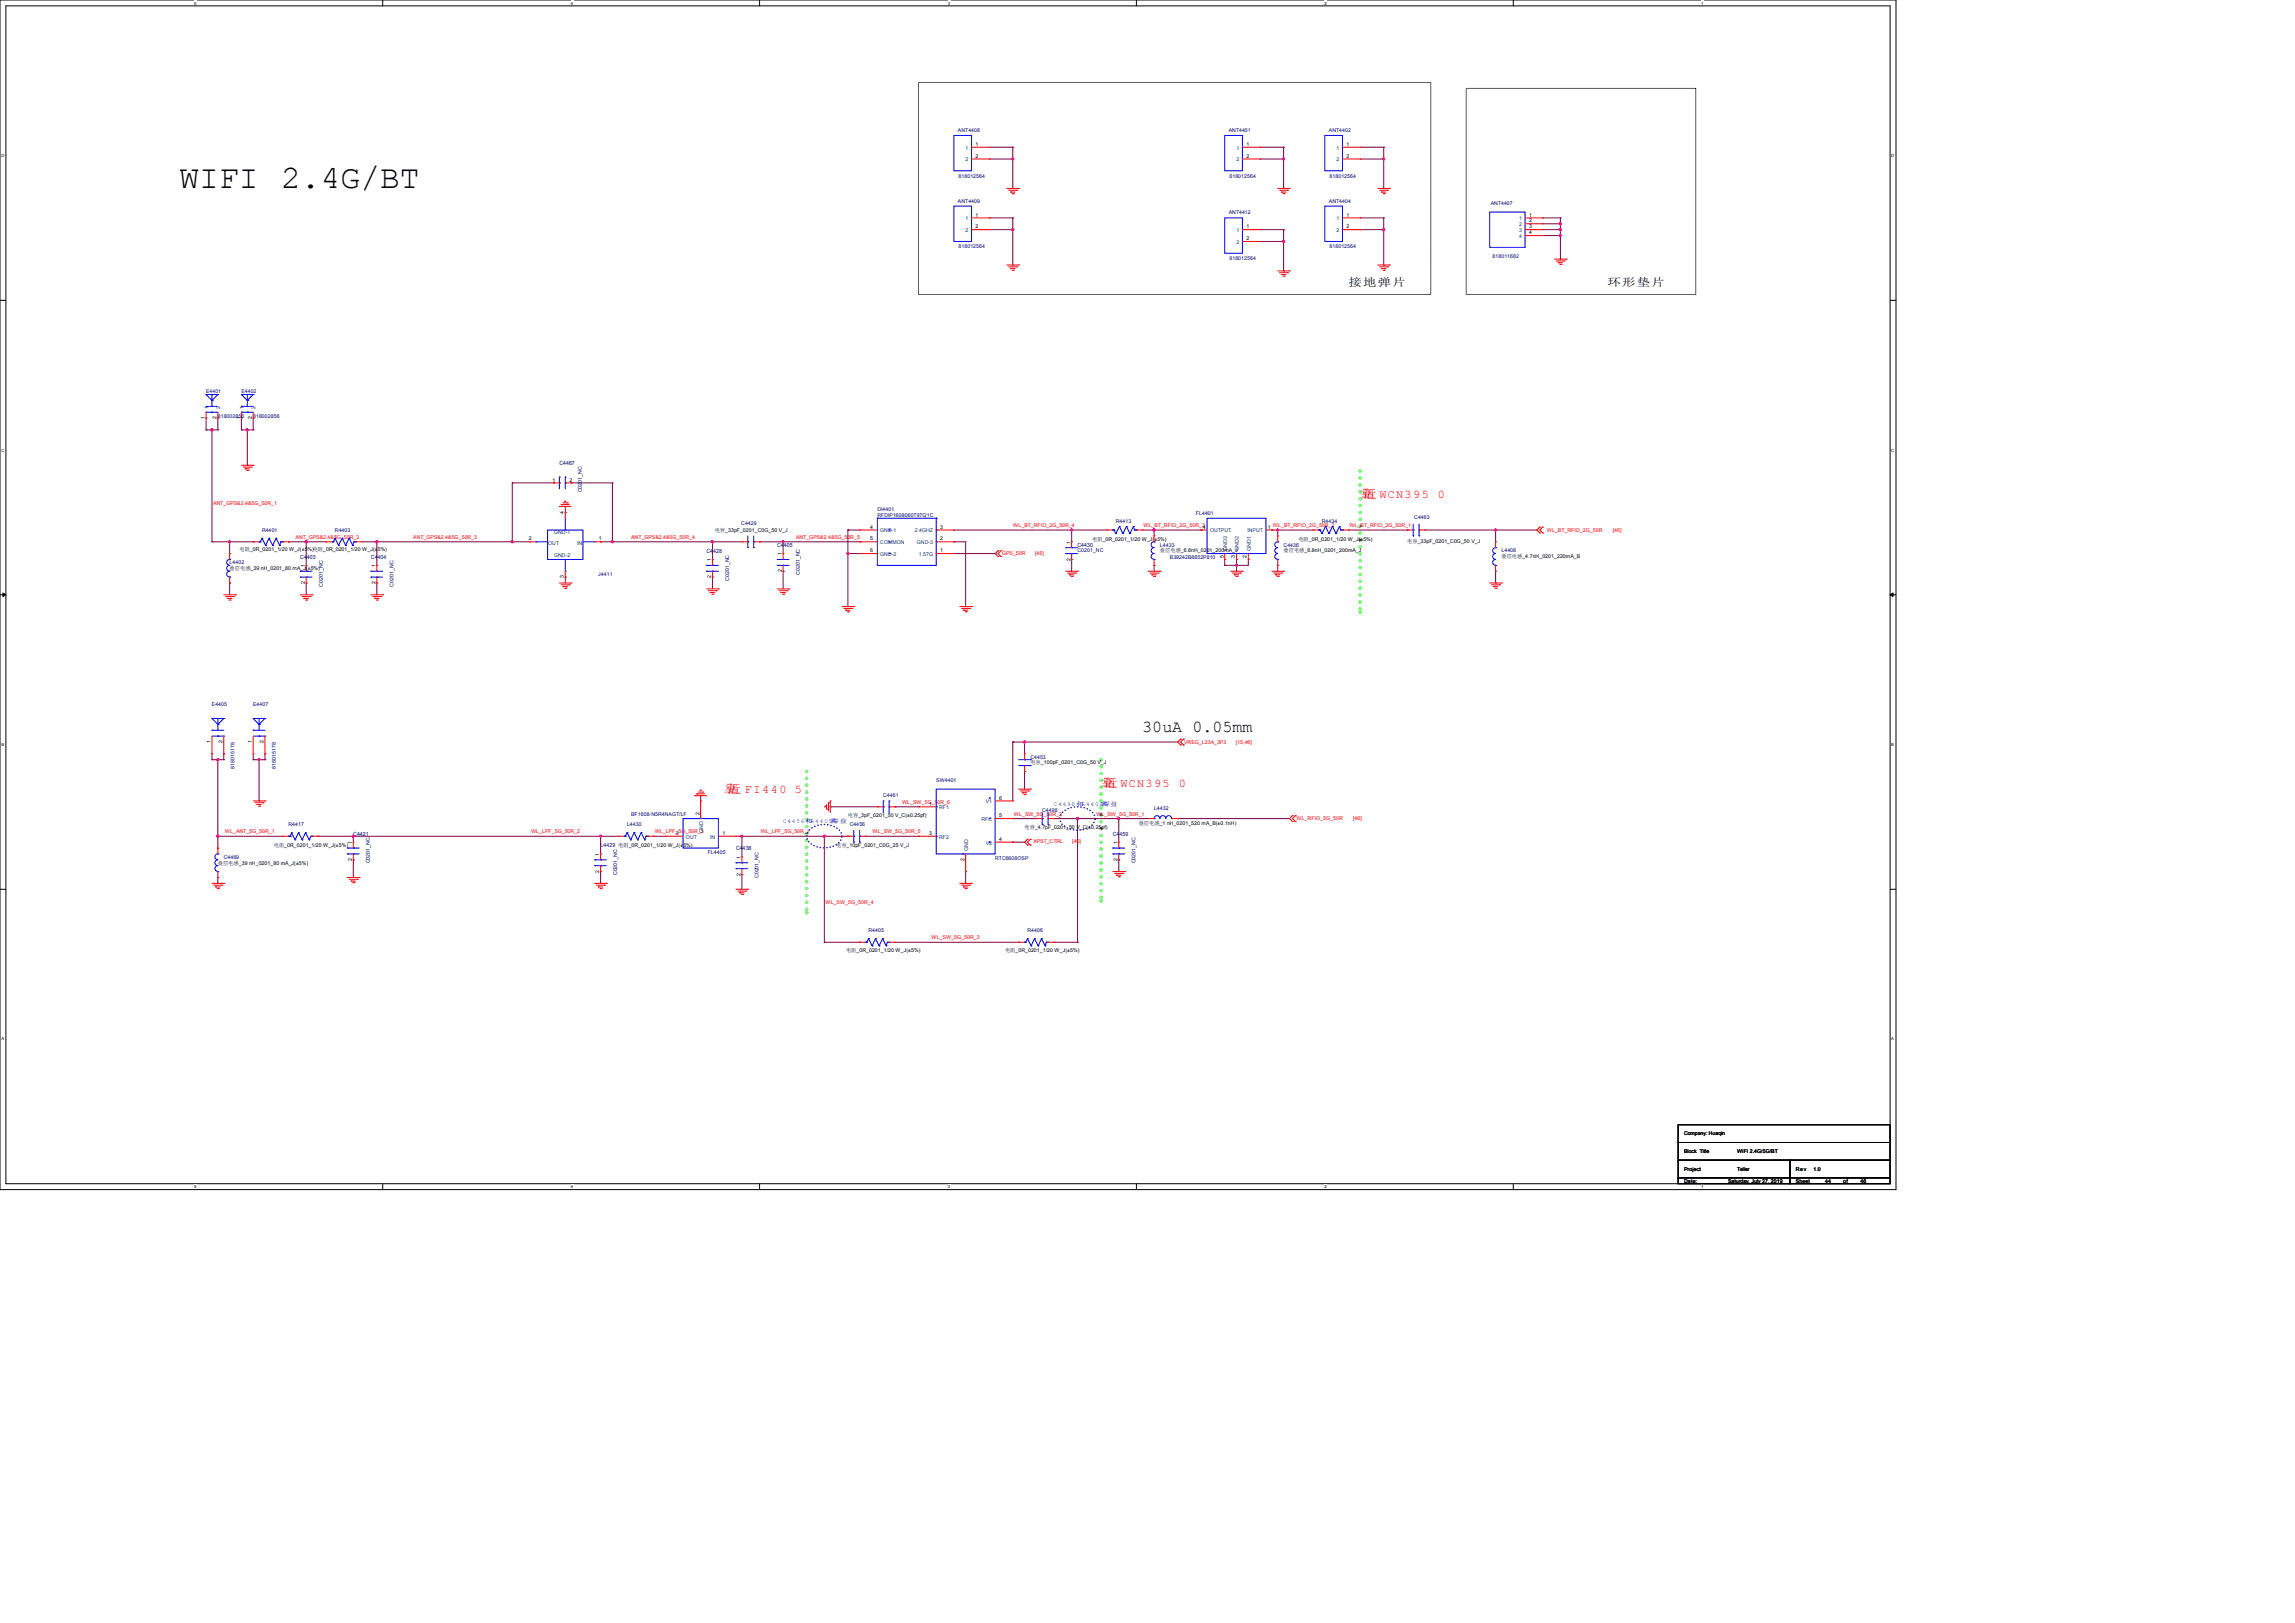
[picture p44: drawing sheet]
<svg xmlns="http://www.w3.org/2000/svg" width="297mm" height="210mm" viewBox="0 0 297 210" stroke-linecap="round" stroke-linejoin="round" font-family="sans-serif">
<defs><g id="words">
<text font-size="4.3" x="23.2" y="24.3">WIFI 2.4G/BT</text>
<text font-size="2.2" x="147.8" y="94.7">30uA 0.05mm</text>
<g font-size="1.5" fill="#f00">
<text x="176" y="64.5">靠</text>
<text x="176.4" y="64.5">近 WCN395</text>
<text x="186.1" y="64.5">0</text>
<text x="142.5" y="101.8">靠</text>
<text x="142.8" y="101.8">近 WCN395</text>
<text x="152.5" y="101.8">0</text>
<text x="93.7" y="102.6">靠</text>
<text x="94.1" y="102.6">近 FI440</text>
<text x="102.9" y="102.6">5</text>
</g>
<g font-size="1.4">
<text x="174.5" y="37">接地弹片</text>
<text x="208" y="37">环形垫片</text>
</g>
<g font-size=".8" fill="#00f">
<text x="101.3" y="106.5">C4456和R 4</text>
<text x="106.1" y="106.5">4 0 5共</text>
<text x="107.7" y="106.5">焊盘</text>
<text x="136.4" y="104.2">C4498和R 4</text>
<text x="141.1" y="104.2">4 0 6焊盘</text>
<text x="142.5" y="104.2">共</text>
</g>
<g font-size=".7" fill="#000080">
<text x="124" y="17.1">ANT4408</text>
<text x="159" y="17.1">ANT4401</text>
<text x="172" y="17.1">ANT4402</text>
<text x="124.1" y="23">818012564</text>
<text x="159.1" y="23">818012564</text>
<text x="172.1" y="23">818012564</text>
<text x="124" y="26.2">ANT4409</text>
<text x="159" y="27.7">ANT4412</text>
<text x="172" y="26.2">ANT4404</text>
<text x="192.9" y="26.5">ANT4407</text>
<text x="124.1" y="32.2">818012564</text>
<text x="159.1" y="33.7">818012564</text>
<text x="172.1" y="32.2">818012564</text>
<text x="193.2" y="33.4">818011682</text>
<text x="26.7" y="50.9">E4401</text>
<text x="31.2" y="50.9">E4402</text>
<text x="28.2" y="54.1">818002856</text>
<text x="32.8" y="54.1">818002856</text>
<text x="72.4" y="60.1">C4467</text>
<text x="75.3" y="63.7" transform="rotate(-90 75.3 63.7)">C0201_NC</text>
<text x="33.9" y="68.8">R4401</text>
<text x="43.3" y="68.8">R4403</text>
<text x="91.4" y="71.5">C4428</text>
<text x="95.9" y="67.9">C4429</text>
<text x="100.6" y="70.8">C4405</text>
<text x="113.5" y="66.9">RFDIP1608060T97Q1C</text>
<text x="113.5" y="66.1">DI4401</text>
<text x="139.4" y="70.8">C4430</text>
<text x="139.4" y="71.5">C0201_NC</text>
<text x="144.4" y="67.7">R4413</text>
<text x="150.1" y="70.7">L4433</text>
<text x="154.8" y="66.7">FL4401</text>
<text x="166.1" y="70.7">C4436</text>
<text x="171.1" y="67.7">R4434</text>
<text x="183" y="67.1">C4463</text>
<text x="194.3" y="71.5">L4408</text>
<text x="29.7" y="73">L4402</text>
<text x="38.9" y="72.3">C4403</text>
<text x="41.8" y="75.9" transform="rotate(-90 41.8 75.9)">C0201_NC</text>
<text x="48" y="72.3">C4404</text>
<text x="50.9" y="75.9" transform="rotate(-90 50.9 75.9)">C0201_NC</text>
<text x="77.4" y="74.5">J4411</text>
<text x="94.4" y="75.1" transform="rotate(-90 94.4 75.1)">C0201_NC</text>
<text x="103.5" y="74.4" transform="rotate(-90 103.5 74.4)">C0201_NC</text>
<text x="151.4" y="72.4">B39242B8852P810</text>
<text x="27.4" y="91.3">E4405</text>
<text x="32.8" y="91.3">E4407</text>
<text x="30.4" y="99.4" transform="rotate(-90 30.4 99.4)">818015178</text>
<text x="35.7" y="99.4" transform="rotate(-90 35.7 99.4)">818015178</text>
<text x="121.2" y="101.2">SW4401</text>
<text x="133.3" y="98.1">C4453</text>
<text x="37.3" y="106.9">R4417</text>
<text x="81.2" y="106.9">L4430</text>
<text x="81.7" y="105.6">BF1608-N5R4NAGT/LF</text>
<text x="110" y="106.9">C4456</text>
<text x="114.3" y="103.1">C4461</text>
<text x="134.9" y="105">C4498</text>
<text x="149.4" y="104.9">L4432</text>
<text x="29" y="111.1">C4469</text>
<text x="45.7" y="108.1">C4421</text>
<text x="47.9" y="111.7" transform="rotate(-90 47.9 111.7)">C0201_NC</text>
<text x="77.7" y="109.6">L4429 电阻_0R_0201_1/20 W_J(±5%)</text>
<text x="79.9" y="113.2" transform="rotate(-90 79.9 113.2)">C0201_NC</text>
<text x="91.6" y="110.5">FL4405</text>
<text x="95.2" y="110">C4438</text>
<text x="98.2" y="113.6" transform="rotate(-90 98.2 113.6)">C0201_NC</text>
<text x="128.8" y="111.3">RTC6608OSP</text>
<text x="144" y="108.1">C4459</text>
<text x="146.9" y="111.7" transform="rotate(-90 146.9 111.7)">C0201_NC</text>
<text x="112.4" y="120.6">R4405</text>
<text x="133" y="120.6">R4406</text>
</g>
<g font-size=".7" fill="#004080">
<text x="125" y="19.4">1</text>
<text x="125" y="20.9">2</text>
<text x="160" y="19.4">1</text>
<text x="160" y="20.9">2</text>
<text x="173" y="19.4">1</text>
<text x="173" y="20.9">2</text>
<text x="125" y="28.5">1</text>
<text x="173" y="28.5">1</text>
<text x="196.6" y="28.5">1</text>
<text x="196.6" y="29.3">2</text>
<text x="125" y="30">2</text>
<text x="160" y="30">1</text>
<text x="160" y="31.6">2</text>
<text x="173" y="30">2</text>
<text x="196.6" y="30">3</text>
<text x="196.6" y="30.8">4</text>
<text x="27" y="53" transform="rotate(-90 27 53)">1</text>
<text x="28.5" y="53" transform="rotate(-90 28.5 53)">2</text>
<text x="31.6" y="53" transform="rotate(-90 31.6 53)">1</text>
<text x="33.1" y="53" transform="rotate(-90 33.1 53)">2</text>
<text x="71" y="70.6">OUT</text>
<text x="71.7" y="69">GND-1</text>
<text x="74.7" y="70.6">IN</text>
<text x="113.9" y="68.9">GND-1</text>
<text x="113.9" y="70.4">COMMON</text>
<text x="113.9" y="71.9">GND-2</text>
<text x="118.4" y="68.9">2.4GHZ</text>
<text x="118.7" y="70.4">GND-3</text>
<text x="118.9" y="71.9">1.57G</text>
<text x="156.6" y="68.9">OUTPUT</text>
<text x="158.8" y="71.2" transform="rotate(-90 158.8 71.2)">GND3</text>
<text x="160.3" y="71.2" transform="rotate(-90 160.3 71.2)">GND2</text>
<text x="161.4" y="68.9">INPUT</text>
<text x="161.9" y="71.2" transform="rotate(-90 161.9 71.2)">GND1</text>
<text x="71.7" y="72.1">GND-2</text>
<text x="91" y="107.8" transform="rotate(-90 91 107.8)">GND</text>
<text x="121.5" y="104.7">RF1</text>
<text x="127" y="106.2">RFC</text>
<text x="127.6" y="103.9">V1</text>
<text x="88.8" y="108.5">OUT</text>
<text x="91.9" y="108.5">IN</text>
<text x="121.5" y="108.5">RF2</text>
<text x="125.3" y="110.1" transform="rotate(-90 125.3 110.1)">GND</text>
<text x="127.6" y="109.3">V2</text>
</g>
<g font-size=".7">
<text x="126.3" y="18.9">1</text>
<text x="126.3" y="20.4">2</text>
<text x="161.3" y="18.9">1</text>
<text x="161.3" y="20.4">2</text>
<text x="174.3" y="18.9">1</text>
<text x="174.3" y="20.4">2</text>
<text x="126.3" y="28">1</text>
<text x="126.3" y="29.5">2</text>
<text x="161.3" y="29.5">1</text>
<text x="174.3" y="28">1</text>
<text x="174.3" y="29.5">2</text>
<text x="197.9" y="28">1</text>
<text x="197.9" y="28.8">2</text>
<text x="197.9" y="29.5">3</text>
<text x="161.3" y="31.1">2</text>
<text x="197.9" y="30.3">4</text>
<text x="26.5" y="54.2" transform="rotate(-90 26.5 54.2)">1</text>
<text x="28" y="54.2" transform="rotate(-90 28 54.2)">2</text>
<text x="31.1" y="54.2" transform="rotate(-90 31.1 54.2)">1</text>
<text x="32.6" y="54.2" transform="rotate(-90 32.6 54.2)">2</text>
<text x="71.5" y="62.3">1</text>
<text x="73.7" y="62.3">2</text>
<text x="31" y="71.3">电阻_0R_0201_1/20 W_J(±5%)电阻_0R_0201_1/20 W_J(±5%)</text>
<text x="68.4" y="69.9">2</text>
<text x="73" y="66.5" transform="rotate(-90 73 66.5)">4</text>
<text x="77.5" y="69.9">1</text>
<text x="92.5" y="68.8">电容_33pF_0201_C0G_50 V_J</text>
<text x="101.2" y="71.9" transform="rotate(-90 101.2 71.9)">1</text>
<text x="112.6" y="69.9">5</text>
<text x="112.6" y="68.4">4</text>
<text x="112.6" y="71.5">6</text>
<text x="121.7" y="71.5">1</text>
<text x="121.7" y="68.4">3</text>
<text x="121.7" y="69.9">2</text>
<text x="138.5" y="70.3" transform="rotate(-90 138.5 70.3)">1</text>
<text x="141.4" y="70">电阻_0R_0201_1/20 W_J(±5%)</text>
<text x="150.1" y="71.5">叠层电感_6.8nH_0201_200mA_J</text>
<text x="155.7" y="68.4">4</text>
<text x="164.1" y="68.4">1</text>
<text x="166.1" y="71.5">叠层电感_6.8nH_0201_200mA_J</text>
<text x="168" y="70">电阻_0R_0201_1/20 W_J(±5%)</text>
<text x="182.1" y="70.3">电容_33pF_0201_C0G_50 V_J</text>
<text x="29.7" y="73.8">叠层电感_39 nH_0201_80 mA_J(±5%)</text>
<text x="39.5" y="75.6" transform="rotate(-90 39.5 75.6)">2</text>
<text x="39.5" y="73.4" transform="rotate(-90 39.5 73.4)">1</text>
<text x="48.6" y="75.6" transform="rotate(-90 48.6 75.6)">2</text>
<text x="48.6" y="73.4" transform="rotate(-90 48.6 73.4)">1</text>
<text x="73" y="74.8" transform="rotate(-90 73 74.8)">3</text>
<text x="92" y="74.8" transform="rotate(-90 92 74.8)">2</text>
<text x="92" y="72.6" transform="rotate(-90 92 72.6)">1</text>
<text x="101.2" y="74.1" transform="rotate(-90 101.2 74.1)">2</text>
<text x="138.5" y="72.5" transform="rotate(-90 138.5 72.5)">2</text>
<text x="158.4" y="72.2" transform="rotate(-90 158.4 72.2)">5</text>
<text x="159.8" y="72.2" transform="rotate(-90 159.8 72.2)">3</text>
<text x="161.3" y="72.2" transform="rotate(-90 161.3 72.2)">2</text>
<text x="194.3" y="72.2">叠层电感_4.7nH_0201_220mA_B</text>
<text x="27.3" y="96.2" transform="rotate(-90 27.3 96.2)">1</text>
<text x="28.8" y="96.2" transform="rotate(-90 28.8 96.2)">2</text>
<text x="32.6" y="96.2" transform="rotate(-90 32.6 96.2)">1</text>
<text x="34.1" y="96.2" transform="rotate(-90 34.1 96.2)">2</text>
<text x="133.3" y="98.9">电容_100pF_0201_C0G_50 V_J</text>
<text x="90.5" y="105.4" transform="rotate(-90 90.5 105.4)">2</text>
<text x="109.7" y="105.8">电容_3pF_0201_50 V_C(±0.25pf)</text>
<text x="120.2" y="104.2">1</text>
<text x="129.3" y="105.7">5</text>
<text x="129.3" y="103.5">6</text>
<text x="132.6" y="107.3">电容_4.7pF_0201_50 V_C(±0.25pf)</text>
<text x="147.4" y="106.8">叠层电感_1 nH_0201_520 mA_B(±0.1nH)</text>
<text x="28.2" y="111.9">叠层电感_39 nH_0201_80 mA_J(±5%)</text>
<text x="35.4" y="109.6">电阻_0R_0201_1/20 W_J(±5%)</text>
<text x="45.6" y="111.4" transform="rotate(-90 45.6 111.4)">2</text>
<text x="45.6" y="109.2" transform="rotate(-90 45.6 109.2)">1</text>
<text x="77.6" y="112.9" transform="rotate(-90 77.6 112.9)">2</text>
<text x="77.6" y="110.7" transform="rotate(-90 77.6 110.7)">1</text>
<text x="87.5" y="108">3</text>
<text x="93.5" y="108">1</text>
<text x="95.8" y="113.3" transform="rotate(-90 95.8 113.3)">2</text>
<text x="95.8" y="111.1" transform="rotate(-90 95.8 111.1)">1</text>
<text x="108.2" y="109.6">电容_10pF_0201_C0G_25 V_J</text>
<text x="120.2" y="108">3</text>
<text x="124.8" y="111.4" transform="rotate(-90 124.8 111.4)">2</text>
<text x="129.3" y="108.8">4</text>
<text x="144.6" y="111.4" transform="rotate(-90 144.6 111.4)">2</text>
<text x="144.6" y="109.2" transform="rotate(-90 144.6 109.2)">1</text>
<text x="109.5" y="123.1">电阻_0R_0201_1/20 W_J(±5%)</text>
<text x="130.1" y="123.1">电阻_0R_0201_1/20 W_J(±5%)</text>
<text x="217.9" y="146.9">Company: Huaqin</text>
<text x="217.9" y="149.2">Block Title</text>
<text x="224.8" y="149.2">WIFI 2.4G/5G/BT</text>
<text x="217.9" y="151.5">Project</text>
<text x="217.9" y="153">Date:</text>
<text x="223.6" y="153">Saturday, July 27, 2019</text>
<text x="224.8" y="151.5">Teller</text>
<text x="232.4" y="151.5">Rev</text>
<text x="232.4" y="153">Sheet</text>
<text x="234.7" y="151.5">1.0</text>
<text x="236.2" y="153">44</text>
<text x="238.5" y="153">of</text>
<text x="240.8" y="153">46</text>
</g>
<g font-size=".7" fill="#f00">
<text x="27.6" y="65.3">ANT_GPS&amp;2.4&amp;5G_50R_1</text>
<text x="38.2" y="69.7">ANT_GPS&amp;2.4&amp;5G_50R_2</text>
<text x="53.5" y="69.7">ANT_GPS&amp;2.4&amp;5G_50R_3</text>
<text x="81.7" y="69.7">ANT_GPS&amp;2.4&amp;5G_50R_4</text>
<text x="103" y="69.7">ANT_GPS&amp;2.4&amp;5G_50R_5</text>
<text x="129.7" y="71.9">GPS_50R</text>
<text x="131.1" y="68.2">WL_BT_RFIO_2G_50R_4</text>
<text x="134" y="71.9">[45]</text>
<text x="148" y="68.2">WL_BT_RFIO_2G_50R_3</text>
<text x="164.7" y="68.2">WL_BT_RFIO_2G_50R_2</text>
<text x="174.6" y="68.2">WL_</text>
<text x="176.1" y="68.2">BT_RFIO_2G_50R_1</text>
<text x="200.2" y="68.8">WL_BT_RFIO_2G_50R</text>
<text x="208.7" y="68.8">[46]</text>
<text x="153.2" y="96.2">VREG_L23A_3P3</text>
<text x="159.9" y="96.2">[15,46]</text>
<text x="29.1" y="107.8">WL_ANT_5G_50R_1</text>
<text x="68.7" y="107.8">WL_LPF_5G_50R_2</text>
<text x="84.7" y="107.8">WL_LPF_5G_50R_3</text>
<text x="98.4" y="107.8">WL_LPF_5G_50R_1</text>
<text x="112.9" y="107.8">WL_SW_5G_50R_5</text>
<text x="116.7" y="104">WL_SW_5G_50R_6</text>
<text x="131.2" y="105.6">WL_SW_5G_50R_2</text>
<text x="141.9" y="105.6">WL_SW_5G_50R_1</text>
<text x="167.8" y="106.2">WL_RFIO_5G_50R</text>
<text x="175.1" y="106.2">[46]</text>
<text x="133.7" y="109.1">XPST_CTRL</text>
<text x="138.8" y="109.1">[46]</text>
<text x="106.8" y="117">WL_SW_5G_50R_4</text>
<text x="120.5" y="121.6">WL_SW_5G_50R_3</text>
</g>
<g font-size=".5">
<text x="25.1" y=".6">5</text>
<text x="73.9" y=".6">4</text>
<text x="122.6" y=".6">3</text>
<text x="171.4" y=".6">2</text>
<text x="220.2" y=".6">1</text>
<text x=".2" y="20.4">D</text>
<text x="244.7" y="20.4">D</text>
<text x=".2" y="58.4">C</text>
<text x="244.7" y="58.4">C</text>
<text x=".2" y="96.5">B</text>
<text x="244.7" y="96.5">B</text>
<text x=".2" y="134.6">A</text>
<text x="244.7" y="134.6">A</text>
<text x="25.1" y="153.8">5</text>
<text x="73.9" y="153.8">4</text>
<text x="122.6" y="153.8">3</text>
<text x="171.4" y="153.8">2</text>
<text x="220.2" y="153.8">1</text>
</g>
</g></defs>
<path d="M0 0h245.4v153.9h-245.4zM.8 .8h243.8v152.4h-243.8z" fill="none" stroke="#000" stroke-width=".13"/>
<g fill="#fff">
<path d="M25.1 .1h.3v.6h-.3z"/>
<path d="M25.1 153.2h.3v.6h-.3z"/>
</g>
<path d="M49.5 0v.8M49.5 153.2v.7" fill="none" stroke="#000" stroke-width=".13"/>
<g fill="#fff">
<path d="M73.9 .1h.3v.6h-.3z"/>
<path d="M73.9 153.2h.3v.6h-.3z"/>
</g>
<path d="M98.3 0v.8M98.3 153.2v.7" fill="none" stroke="#000" stroke-width=".13"/>
<g fill="#fff">
<path d="M122.7 .1h.3v.6h-.3z"/>
<path d="M122.7 153.2h.3v.6h-.3z"/>
</g>
<path d="M147.1 0v.8M147.1 153.2v.7" fill="none" stroke="#000" stroke-width=".13"/>
<g fill="#fff">
<path d="M171.4 .1h.3v.6h-.3z"/>
<path d="M171.4 153.2h.3v.6h-.3z"/>
</g>
<path d="M195.8 0v.8M195.8 153.2v.7" fill="none" stroke="#000" stroke-width=".13"/>
<g fill="#fff">
<path d="M220.2 .1h.3v.6h-.3z"/>
<path d="M220.2 153.2h.3v.6h-.3z"/>
<path d="M.2 19.8h.4v.6h-.4z"/>
<path d="M244.8 19.8h.4v.6h-.4z"/>
<path d="M.2 57.9h.4v.6h-.4z"/>
<path d="M244.8 57.9h.4v.6h-.4z"/>
</g>
<path d="M0 38.9h.8M244.6 38.9h.8" fill="none" stroke="#000" stroke-width=".13"/>
<g fill="#fff">
<path d="M.2 96h.4v.6h-.4z"/>
<path d="M244.8 96h.4v.6h-.4z"/>
</g>
<path d="M0 77h.8M244.6 77h.8" fill="none" stroke="#000" stroke-width=".13"/>
<path d="M.4 76.7l.4 .3-.4 .2zM244.6 77l.4-.3v.5z" fill="#000" stroke="#000" stroke-width=".13"/>
<g fill="#fff">
<path d="M.2 134.1h.4v.6h-.4z"/>
<path d="M244.8 134.1h.4v.6h-.4z"/>
</g>
<path d="M0 115.1h.8M244.6 115.1h.8" fill="none" stroke="#000" stroke-width=".13"/>
<path d="M176 61v18.2" fill="none" stroke="#0f0" stroke-width=".44" stroke-dasharray="0 .9"/>
<circle cx="176" cy="79.2" r=".22" fill="#0f0" stroke-dasharray="0 .9"/>
<path d="M142.5 98.3v18.3" fill="none" stroke="#0f0" stroke-width=".44" stroke-dasharray="0 .9"/>
<circle cx="142.5" cy="116.6" r=".22" fill="#0f0" stroke-dasharray="0 .9"/>
<path d="M104.4 99.8v18.3" fill="none" stroke="#0f0" stroke-width=".44" stroke-dasharray="0 .9"/>
<circle cx="104.4" cy="118.1" r=".22" fill="#0f0" stroke-dasharray="0 .9"/>
<path d="M118.9 10.7h66.3v27.4h-66.3zM189.7 11.4h29.8v26.7h-29.8zM217.2 145.5h27.4v2.3h-27.4zM217.2 147.8h27.4v2.3h-27.4zM217.2 150.1h14.4v2.3h-14.4zM217.2 152.4h14.4v.8h-14.4zM231.6 152.4h13v.8h-13zM231.6 150.1h13v2.3h-13z" fill="none" stroke="#000" stroke-width=".13"/>
<path d="M104.7 107.4a2.95 2.95 0 0 1 3.9 0 1.15 1.15 0 0 1-.3 1.9 3 3 0 0 1-3.6-.3 1.09 1.09 0 0 1 0-1.6zM137.5 105.1a2.95 2.95 0 0 1 3.9 0 1.15 1.15 0 0 1-.4 1.9 3 3 0 0 1-3.5-.3 1.09 1.09 0 0 1 0-1.6z" fill="none" stroke="#00f" stroke-width=".21" stroke-dasharray="0 .4"/>
<g fill="none" stroke="#800040" stroke-width=".13">
<path d="M128 19h3.1M131.1 19h.1M131.1 19v5.4M163.1 19h3M166.1 19h.1M166.1 19v5.4M176 19h3.1M179.1 19h.1M179.1 19v5.4M128 20.6h3.1M128 28.2h3.1M128 29.7h3.1"/>
<path d="M131.1 20.6h.1M131.1 24.4h.1M131.1 28.2h.1M131.1 29.7h.1M131.1 34.3h.1M131.1 28.2v6.1M163.1 20.6h3M163.1 29.7h3M163.1 31.2h3M166.1 20.6h.1M166.1 24.4h.1M166.1 29.7h.1"/>
<path d="M166.1 31.2h.1M166.1 35.1h.1M166.1 29.7v5.4M176 20.6h3.1M176 28.2h3.1M176 29.7h3.1M179.1 28.2h.1M179.1 29.7h.1M179.1 34.3h.1M179.1 20.6h.1M179.1 24.4h.1M179.1 28.2v6.1"/>
<path d="M199.6 28.2h2.3M199.6 29.7h2.3M199.6 29h2.3M199.6 30.5h2.3M201.9 28.2h.1M201.9 29h.1M201.9 29.7h.1M201.9 30.5h.1M201.9 33.5h.1M201.9 28.2v5.3M26.7 55.6h.1M26.7 54.1v1.5"/>
<path d="M26.7 55.6h1.5M27.4 55.6h.1M27.4 55.6v14.5M28.2 55.6h.1M28.2 54.1h.1M28.2 54.1v1.5M31.2 55.6h.1M31.2 55.6h1.6M31.2 54.1v1.5M32 55.6h.1M32 55.6v4.6M32.8 55.6h.1"/>
<path d="M32.8 54.1h.1M32.8 54.1v1.5M27.4 70.1h.1M27.4 70.1h5.4M29.7 70.1h.1M29.7 75.4h.1M29.7 70.1v1.5M29.7 75.4v1.6M32 60.2h.1M32.8 70.1h.1M37.3 70.1h.1M37.3 70.1h4.9"/>
<path d="M39.6 70.1h.1M39.6 75.4h.1M39.6 70.1v3.1M39.6 75.4v1.6M46.8 70.1h21.8M48.8 70.1h.1M48.8 75.4h.1M48.8 70.1v3.1M48.8 75.4v1.6M66.3 70.1h.1M66.3 62.5h.1M66.3 62.5h5.3"/>
<path d="M66.3 62.5v7.6M71.6 62.5h.1M73.2 66.3h.1M73.2 74.7h.1M73.2 65.5v.8M73.2 74.7v.7M73.9 62.5h5.3M73.9 62.5h.1M77.7 70.1h18.3M77.7 70.1h.1M79.2 62.5h.1M79.2 62.5v7.6"/>
<path d="M92.2 70.1h.1M92.2 74.7h.1M92.2 70.1v2.3M92.2 74.7v1.5M98.3 70.1h13M98.3 70.1h.1M101.3 70.1h.1M101.3 73.9h.1M101.3 70.1v1.5M101.3 73.9v2.3M109.7 68.6h1.6M109.7 71.6h1.6"/>
<path d="M109.7 68.6h.1M109.7 71.6h.1M109.7 68.6v9.9M111.3 70.1h.1M123.4 70.1h1.6v8.4M123.4 70.1h.1M123.4 68.6h19.9M123.4 71.6h5.4M125 78.5h.1M128.8 71.6h.1M138.7 68.6h.1M138.7 72.4h.1"/>
<path d="M138.7 68.6v1.5M138.7 72.4v1.5M147.8 68.6h7.6M149.4 73.2h.1M149.4 68.6h.1M149.4 68.6v.7M149.4 73.2v.7M155.4 68.6h.1M158.5 72.4h.1M158.5 73.2h.1M158.5 72.4v.8M160 73.2h.1"/>
<path d="M160 72.4h.1M160 72.4v1.5M161.5 72.4h.1M161.5 72.4v.8h-3M164.6 68.6h.1M164.6 68.6h5.3M165.4 68.6h.1M165.4 73.2h.1M165.4 68.6v.7M165.4 73.2v.7M174.5 68.6h7.6M182.1 68.6h.1"/>
<path d="M184.4 68.6h14.5M193.5 68.6h.1M193.5 75.4h.1M193.5 68.6v1.5M193.5 73.9v1.5M198.9 68.6h.1M27.4 98.3h.1M27.4 97.5v.8M27.4 98.3h1.6M28.2 98.3h.1M28.2 98.3v11.4M29 98.3h.1"/>
<path d="M29 97.5h.1M29 97.5v.8M32.8 98.3h.1M32.8 98.3h1.5M32.8 97.5v.8M33.5 98.3h.1M33.5 98.3v5.3M34.3 98.3h.1M34.3 97.5h.1M34.3 97.5v.8M131.1 96h.1M131.1 96v7.6"/>
<path d="M131.1 96h21.3M132.6 96h.1M132.6 99.8h.1M132.6 96v1.5M132.6 99.8v2.3M28.2 108.2h.1M28.2 109.7h.1M28.2 113.5h.1M28.2 113.5v.8M28.2 108.2h8.4M33.5 103.6h.1M41.1 108.2h.1"/>
<path d="M41.1 108.2h38.9M45.7 108.2h.1M45.7 111.3h.1M45.7 108.2v.8M45.7 111.3v2.2M77.7 112.8h.1M77.7 108.2h.1M77.7 108.2v2.3M77.7 112.8v1.5M84.6 108.2h.1M84.6 108.2h1.5M90.7 103h.1"/>
<path d="M90.7 103v.6M95.2 108.2h14.5M96 108.2h.1M96 113.2h.1M96 108.2v2.7M96 113.2v1.9M106.7 108.2h.1M106.7 108.2v13.7M107.4 104.4h6.1M107.4 104.4h.1M109.7 108.2h.1M112 108.2h6.9"/>
<path d="M115.8 104.4h3.1M115.8 104.4h.1M118.9 108.2h.1M125 112.8h.1M125 112.8v1.5M131.1 109h.1M131.1 105.9h.1M131.1 109h1.5M131.1 105.9h3M136.4 105.9h12.2M136.4 105.9h.1M139.4 105.9v16"/>
<path d="M144.8 105.9h.1M144.8 111.3h.1M144.8 105.9v3.1M144.8 111.3v1.5M152.4 105.9h.1M152.4 105.9h14.5M106.7 121.9h.1M106.7 121.9h4.6M111.3 121.9h.1M115.8 121.9h16M131.8 121.9h.1M136.4 121.9h3"/>
<path d="M136.4 121.9h.1M139.4 121.9h.1"/>
</g>
<g fill="#f0f" stroke="#f0f" stroke-width=".13">
<circle cx="149.3" cy="68.6" r=".14"/>
<circle cx="144.8" cy="105.9" r=".14"/>
<circle cx="27.4" cy="55.6" r=".14"/>
<circle cx="39.6" cy="70.1" r=".14"/>
<circle cx="79.2" cy="70.1" r=".14"/>
<circle cx="92.2" cy="70.1" r=".14"/>
<circle cx="132.6" cy="96" r=".14"/>
<circle cx="101.3" cy="70.1" r=".14"/>
<circle cx="138.7" cy="68.6" r=".14"/>
<circle cx="193.5" cy="68.6" r=".14"/>
<circle cx="165.3" cy="68.6" r=".14"/>
<circle cx="48.8" cy="70.1" r=".14"/>
<circle cx="66.3" cy="70.1" r=".14"/>
<circle cx="109.7" cy="71.6" r=".14"/>
<circle cx="29.7" cy="70.1" r=".14"/>
<circle cx="160" cy="73.1" r=".14"/>
<circle cx="28.2" cy="98.3" r=".14"/>
<circle cx="33.5" cy="98.3" r=".14"/>
<circle cx="77.7" cy="108.2" r=".14"/>
<circle cx="45.7" cy="108.2" r=".14"/>
<circle cx="28.2" cy="108.2" r=".14"/>
<circle cx="166.1" cy="20.6" r=".14"/>
<circle cx="179.1" cy="29.7" r=".14"/>
<circle cx="179.1" cy="20.6" r=".14"/>
<circle cx="201.9" cy="28.9" r=".14"/>
<circle cx="201.9" cy="29.7" r=".14"/>
<circle cx="201.9" cy="30.5" r=".14"/>
<circle cx="131.1" cy="20.6" r=".14"/>
<circle cx="131.1" cy="29.7" r=".14"/>
<circle cx="139.4" cy="105.9" r=".14"/>
<circle cx="106.7" cy="108.2" r=".14"/>
<circle cx="96" cy="108.2" r=".14"/>
<circle cx="166.1" cy="31.2" r=".14"/>
<circle cx="32" cy="55.6" r=".14"/>
</g>
<g fill="none" stroke="#f00" stroke-width=".13">
<path d="M125.7 19h2.3M128 19h.1M160.8 19h2.3M163.1 19h.1M173.7 19h2.3M176 19h.1M125.7 20.6h2.3M125.7 28.2h2.3M125.7 29.7h2.3M128 28.2h.1M128 29.7h.1M128 20.6h.1"/>
<path d="M130.3 24.4h1.5M130.3 34.3h1.5M130.5 24.6h1.1M130.5 34.5h1.1M130.8 24.8h.6M130.8 34.8h.6M130.8 34.8h.1M130.8 24.8h.1M131 25.1h.1M131 35h.1M131.1 35h.1M131.1 25.1h.1"/>
<path d="M131.6 34.5h.1M131.6 24.6h.1M131.8 34.3h.1M131.8 24.4h.1M160.8 20.6h2.3M160.8 29.7h2.3M160.8 31.2h2.3M163.1 20.6h.1M163.1 29.7h.1M163.1 31.2h.1M165.4 24.4h1.5M165.4 35.1h1.5"/>
<path d="M165.6 24.6h1M165.6 35.3h1M165.8 24.8h.6M165.8 35.5h.6M165.8 24.8h.1M165.8 35.5h.1M166 25.1h.2M166 35.7h.2M166.2 25.1h.1M166.2 35.7h.1M166.6 24.6h.1M166.6 35.3h.1"/>
<path d="M166.9 24.4h.1M166.9 35.1h.1M173.7 20.6h2.3M173.7 28.2h2.3M173.7 29.7h2.3M176 20.6h.1M176 28.2h.1M176 29.7h.1M178.3 24.4h1.5M178.3 34.3h1.5M178.5 24.6h1.1M178.5 34.5h1.1"/>
<path d="M178.8 24.8h.6M178.8 34.8h.6M178.8 24.8h.1M178.8 34.8h.1M179 25.1h.2M179 35h.2M179.2 25.1h.1M179.2 35h.1M179.6 24.6h.1M179.6 34.5h.1M179.8 24.4h.1M179.8 34.3h.1"/>
<path d="M197.4 28.2h2.2M197.4 29h2.2M197.4 29.7h2.2M197.4 30.5h2.2M199.6 28.2h.1M199.6 29h.1M199.6 29.7h.1M199.6 30.5h.1M201.2 33.5h1.5M201.4 33.8h1.1M201.6 34h.6M201.6 34h.1"/>
<path d="M201.8 34.2h.2M202 34.2h.1M202.5 33.8h.1M202.7 33.5h.1M26.7 54.1h.1M26.7 53.3v.8M28.2 54.1h.1M28.2 53.3v.8M31.2 54.1h.1M31.2 53.3v.8M32.8 54.1h.1M32.8 53.3v.8"/>
<path d="M29 77h1.5M29.2 77.2h1M29.4 77.4h.1M29.4 77.4h.6M29.6 77.6h.2M29.7 75.4h.1M29.7 71.6h.1M29.7 71.6v.8M29.7 74.7v.7M29.8 77.6h.1M30.2 77.2h.1M30.5 77h.1"/>
<path d="M31.2 60.2h1.6M31.5 60.4h1M31.7 60.7h.1M31.7 60.7h.6M31.9 60.9h.2M32.1 60.9h.1M32.5 60.4h.1M32.8 60.2h.1M32.8 70.1h.1M32.8 70.1h.7M36.6 70.1h.7M37.3 70.1h.1"/>
<path d="M38.9 77h1.5M39.1 77.2h1.1M39.3 77.4h.1M39.3 77.4h.6M39.5 77.6h.2M39.6 73.2h.1M39.6 75.4h.1M39.6 73.2v.7M39.6 74.7v.7M39.7 77.6h.1M40.2 77.2h.1M40.4 77h.1"/>
<path d="M42.2 70.1h.1M42.2 70.1h.8M46 70.1h.8M46.8 70.1h.1M48 77h1.5M48.2 77.2h1.1M48.5 77.4h.1M48.5 77.4h.6M48.7 77.6h.2M48.8 73.2h.1M48.8 75.4h.1M48.8 73.2v.7"/>
<path d="M48.8 74.7v.7M48.9 77.6h.1M49.3 77.2h.1M49.5 77h.1M68.6 70.1h.1M68.6 70.1h.7M71.6 62.5h.1M71.6 62.5h.8M72.4 65.5h.1M72.4 75.4h1.5M72.4 65.5h1.5M72.6 65.3h.1"/>
<path d="M72.6 75.7h1.1M72.6 65.3h1.1M72.9 75.9h.5M72.9 75.9h.1M72.9 65.1h.5M73.1 64.9h.1M73.1 76.1h.1M73.2 74.7h.1M73.2 66.3h.1M73.2 66.3v.8M73.2 73.9v.8M73.2 62.5h.7"/>
<path d="M73.2 76.1h.1M73.4 65.1h.1M73.7 75.7h.1M73.9 75.4h.1M73.9 62.5h.1M77 70.1h.7M77.7 70.1h.1M91.4 76.2h1.6M91.7 76.4h1M91.9 76.7h.1M91.9 76.7h.6M92.1 76.9h.2"/>
<path d="M92.2 72.4h.1M92.2 74.7h.1M92.2 72.4v.8M92.2 73.9v.8M92.3 76.9h.1M92.7 76.4h.1M93 76.2h.1M96 70.1h.1M96 70.1h.8M97.5 70.1h.8M98.3 70.1h.1M100.6 76.2h1.5"/>
<path d="M100.8 76.4h1.1M101 76.7h.6M101 76.7h.1M101.3 76.9h.1M101.3 71.6h.1M101.3 73.9h.1M101.3 71.6v.8M101.3 73.2v.7M101.4 76.9h.1M101.9 76.4h.1M102.1 76.2h.1M109 78.5h1.5"/>
<path d="M109.2 78.7h1.1M109.4 79h.6M109.4 79h.1M109.6 79.2h.2M109.8 79.2h.1M110.3 78.7h.1M110.5 78.5h.1M111.3 68.6h.1M111.3 70.1h.1M111.3 71.6h.1M111.3 70.1h2.2M111.3 68.6h2.2"/>
<path d="M111.3 71.6h2.2M121.2 70.1h2.2M121.2 68.6h2.2M121.2 71.6h2.2M123.4 71.6h.1M123.4 70.1h.1M123.4 68.6h.1M124.2 78.5h1.5M124.4 78.7h1.1M124.7 79h.6M124.7 79h.1M124.9 79.2h.2"/>
<path d="M125.1 79.2h.1M125.5 78.7h.1M125.7 78.5h.1M129.2 71.2h.1M129.2 72h.1M129.2 71.2l-.4 .4 .4 .4M129.5 71.2l-.3 .4 .3 .4M129.5 72h.1M129.5 71.2h.1M137.9 73.9h1.5M138.2 74.1h1M138.4 74.4h.6"/>
<path d="M138.4 74.4h.1M138.6 74.6h.2M138.7 70.1h.1M138.7 72.4h.1M138.7 70.1v.8M138.7 71.6v.8M138.8 74.6h.1M139.2 74.1h.1M139.4 73.9h.1M143.3 68.6h.1M143.3 68.6h.7M147.1 68.6h.7"/>
<path d="M147.8 68.6h.1M148.6 73.9h1.5M148.8 74.1h1.1M149.1 74.4h.1M149.1 74.4h.5M149.3 74.6h.1M149.4 73.2h.1M149.4 69.3h.1M149.4 69.3v.8M149.4 72.4v.8M149.4 74.6h.1M149.9 74.1h.1"/>
<path d="M150.1 73.9h.1M155.4 68.6h.8M155.4 68.6h.1M158.5 72.4h.1M158.5 71.6v.8M159.3 73.9h1.5M159.5 74.1h1M159.7 74.4h.6M159.7 74.4h.1M159.9 74.6h.2M160 72.4h.1M160 71.6v.8"/>
<path d="M160.1 74.6h.1M160.5 74.1h.1M160.8 73.9h.1M161.5 72.4h.1M161.5 71.6v.8M163.8 68.6h.8M164.6 68.6h.1M164.6 73.9h1.5M164.8 74.1h1.1M165.1 74.4h.6M165.1 74.4h.1M165.3 74.6h.1"/>
<path d="M165.4 73.2h.1M165.4 69.3h.1M165.4 69.3v.8M165.4 72.4v.8M165.4 74.6h.1M165.9 74.1h.1M166.1 73.9h.1M169.9 68.6h.1M169.9 68.6h.8M173.7 68.6h.8M174.5 68.6h.1M182.1 68.6h.1"/>
<path d="M182.1 68.6h.8M183.6 68.6h.8M184.4 68.6h.1M192.8 75.4h1.5M193 75.7h1.1M193.3 75.9h.5M193.3 75.9h.1M193.5 76.1h.1M193.5 73.9h.1M193.5 70.1h.1M193.5 70.1v.8M193.5 73.2v.7"/>
<path d="M193.6 76.1h.1M194.1 75.7h.1M194.3 75.4h.1M199.3 68.2l-.4 .4 .4 .4M199.3 68.2h.1M199.3 69h.1M199.6 69h.1M199.6 68.2h.1M199.6 68.2l-.3 .4 .3 .4M27.4 97.5h.1M27.4 95.2v2.3M29 97.5h.1"/>
<path d="M29 95.2v2.3M32.8 97.5h.1M32.8 95.2v2.3M34.3 97.5h.1M34.3 95.2v2.3M132.6 97.5h.1M132.6 99.8h.1M132.6 97.5v.8M132.6 99.1v.7M152.8 95.6h.1M152.8 96.4h.1M152.8 95.6l-.4 .4 .4 .4"/>
<path d="M153.2 95.6l-.4 .4 .4 .4M153.2 96.4h.1M153.2 95.6h.1M27.4 114.3h1.6M27.7 114.5h1M27.9 114.8h.1M27.9 114.8h.6M28.1 115h.2M28.2 113.5h.1M28.2 109.7h.1M28.2 109.7v.8M28.2 112.8v.7"/>
<path d="M28.3 115h.1M28.7 114.5h.1M29 114.3h.1M32.8 103.6h1.5M33 103.9h1.1M33.2 104.1h.1M33.2 104.1h.6M33.4 104.3h.2M33.6 104.3h.1M34.1 103.9h.1M34.3 103.6h.1M36.6 108.2h.7"/>
<path d="M36.6 108.2h.1M40.4 108.2h.7M41.1 108.2h.1M45 113.5h1.5M45.2 113.8h1M45.4 114h.1M45.4 114h.6M45.6 114.2h.2M45.7 109h.1M45.7 111.3h.1M45.7 109v.7M45.7 110.5v.8"/>
<path d="M45.8 114.2h.1M46.2 113.8h.1M46.5 113.5h.1M77 114.3h1.5M77.2 114.5h1.1M77.4 114.8h.1M77.4 114.8h.6M77.6 115h.2M77.7 110.5h.1M77.7 112.8h.1M77.7 110.5v.8M77.7 112v.8"/>
<path d="M77.8 115h.1M78.3 114.5h.1M78.5 114.3h.1M80 108.2h.1M80 108.2h.8M83.8 108.2h.8M84.6 108.2h.1M86.1 108.2h2.3M86.1 108.2h.1M89.9 103h.1M89.9 103h1.5M90.1 102.7h.1"/>
<path d="M90.1 102.7h1.1M90.4 102.5h.6M90.6 102.3h.1M90.6 102.3h.2M90.7 103.6h.1M90.7 103.6v2.3M91 102.5h.1M93 108.2h2.2M95.2 108.2h.1M95.2 115.1h1.6M95.5 115.3h1M95.7 115.5h.6"/>
<path d="M95.7 115.5h.1M95.9 115.7h.2M96 110.9h.1M96 113.2h.1M96 110.9v.7M96 112.4v.8M96.1 115.7h.1M96.5 115.3h.1M96.8 115.1h.1M106.8 104.3h.1M106.8 104.3v.2M107 104.7h.1"/>
<path d="M107 104.1v.6M107.2 103.9h.1M107.2 103.9v1M107.4 103.6h.1M107.4 103.6v1.6M109.7 108.2h.1M109.7 108.2h.8M111.3 108.2h.7M112 108.2h.1M113.5 104.4h.1M113.5 104.4h.8M115.1 104.4h.7"/>
<path d="M115.8 104.4h.1M118.9 104.4h.1M118.9 108.2h.1M118.9 108.2h2.3M118.9 104.4h2.3M124.2 114.3h1.5M124.4 114.5h1.1M124.7 114.8h.6M124.7 114.8h.1M124.9 115h.2M125 112.8h.1M125 110.5v2.3"/>
<path d="M125.1 115h.1M125.5 114.5h.1M125.7 114.3h.1M128.8 103.6h2.3M128.8 109h2.3M128.8 105.9h2.3M131.1 109h.1M131.1 105.9h.1M131.1 103.6h.1M131.8 102.1h1.5M132.1 102.3h1M132.3 102.6h.6"/>
<path d="M132.3 102.6h.1M132.5 102.8h.2M132.7 102.8h.1M133 108.6l-.4 .4 .4 .3M133 109.3h.1M133 108.6h.1M133.1 102.3h.1M133.3 102.1h.1M133.3 108.6h.1M133.3 109.3h.1M133.4 108.6l-.4 .4 .4 .3M134.1 105.9h.1"/>
<path d="M134.1 105.9h.8M135.6 105.9h.8M136.4 105.9h.1M144 112.8h1.5M144.3 113h1M144.5 113.2h.6M144.5 113.2h.1M144.7 113.5h.2M144.8 109h.1M144.8 111.3h.1M144.8 109v.7M144.8 110.5v.8"/>
<path d="M144.9 113.5h.1M145.3 113h.1M145.5 112.8h.1M148.6 105.9h.8M148.6 105.9h.1M151.6 105.9h.8M152.4 105.9h.1M167.3 105.5h.1M167.3 106.3h.1M167.3 105.5l-.4 .4 .4 .4M167.6 105.5l-.3 .4 .3 .4M167.6 106.3h.1"/>
<path d="M167.6 105.5h.1M111.3 121.9h.1M111.3 121.9h.7M115.1 121.9h.7M115.8 121.9h.1M131.8 121.9h.1M131.8 121.9h.8M135.6 121.9h.8M136.4 121.9h.1"/>
</g>
<g fill="none" stroke="#00f" stroke-width=".13">
<path d="M123.4 17.5h2.3v4.6h-2.3zM158.5 17.5h2.3v4.6h-2.3zM171.5 17.5h2.2v4.6h-2.2zM123.4 26.7h2.3v4.5h-2.3zM158.5 28.2h2.3v4.6h-2.3zM171.5 26.7h2.2v4.5h-2.2zM192.8 27.4h4.6v4.6h-4.6zM26.7 51.1h1.5M26.7 52.6h1.5M26.7 53.3h1.5M26.7 51.1h.1M26.7 52.6h.1"/>
<path d="M26.7 53.3h.1M26.7 51.1l.7 .7M27.4 53.3h.1M27.4 51.8h.1M27.4 51.1v1.5M28.2 51.1h.1M28.2 51.1l-.8 .7M31.2 51.1h1.6M31.2 52.6h1.6M31.2 53.3h1.6M31.2 51.1h.1M31.2 52.6h.1"/>
<path d="M31.2 53.3h.1M31.2 51.1l.8 .7M32 53.3h.1M32 51.8h.1M32 51.1v1.5M32.8 51.1h.1M32.8 51.1l-.8 .7M29.7 72.4h.1M29.7 74.7h.1M29.7 73.9a.37 .37 0 0 0-.4 .4 .37 .37 0 0 0 .4 .4M29.7 73.2a.37 .37 0 0 0-.4 .3 .37 .37 0 0 0 .4 .4M29.7 72.4a.37 .37 0 0 0-.4 .4 .37 .37 0 0 0 .4 .3"/>
<path d="M33.5 70.1h.2M33.5 70.1h.1M33.7 70.1h.1M33.9 69.6l.5 1M33.9 69.6h.1M33.9 69.6l-.2 .5M34.4 70.6h.1M34.8 69.6l.5 1M34.8 69.6h.1M34.8 69.6l-.4 1M35.3 70.6h.1M35.7 69.6l.5 1"/>
<path d="M35.7 69.6h.1M35.7 69.6l-.4 1M36.2 70.6h.1M36.3 70.1h.1M36.3 70.1l-.1 .5M36.3 70.1h.3M36.6 70.1h.1M38.9 73.9h1.5M38.9 74.7h1.5M38.9 73.9h.1M38.9 74.7h.1M39.6 73.9h.1"/>
<path d="M39.6 74.7h.1M43 70.1h.1M43.1 70.1h.1M43.3 69.6l.5 1M43.3 69.6h.1M43.3 69.6l-.2 .5M43.8 70.6h.1M44.3 69.6h.1M44.3 69.6l-.5 1M44.3 69.6l.4 1M44.7 70.6h.1M45.2 69.6l.4 1"/>
<path d="M45.2 69.6h.1M45.2 69.6l-.5 1M45.6 70.6h.1M45.8 70.1h.1M45.8 70.1l-.2 .5M45.8 70.1h.2M46 70.1h.1M48 73.9h1.5M48 74.7h1.5M48 73.9h.1M48 74.7h.1M48.8 73.9h.1"/>
<path d="M48.8 74.7h.1M69.3 70.1h.1M69.3 70.1h1.6M70.9 68.6h4.5v3.8h-4.5zM72.4 62.5h.1M72.4 61.7h.1M72.4 61.7v1.5M73.2 73.9h.1M73.2 68.6h.1M73.2 61.7h.1M73.2 62.5h.1M73.2 61.7v1.5"/>
<path d="M73.2 67.1v1.5M73.2 72.4v1.5M75.4 70.1h1.6M77 70.1h.1M91.4 73.2h1.6M91.4 73.9h1.6M91.4 73.2h.1M91.4 73.9h.1M92.2 73.2h.1M92.2 73.9h.1M96.8 70.1h.1M96.8 70.9h.1"/>
<path d="M96.8 69.3v1.6M97.5 70.9h.1M97.5 70.1h.1M97.5 69.3v1.6M100.6 72.4h.1M100.6 73.2h.1M100.6 73.2h1.5M100.6 72.4h1.5M101.3 72.4h.1M101.3 73.2h.1M113.5 73.2h.1M113.5 67.1h.1"/>
<path d="M113.5 67.1v6.1M113.5 67.1h7.7M115.1 71.6h.1M115.1 70.1h.1M115.1 68.6h.1M121.2 68.6h.1M121.2 70.1h.1M121.2 71.6h.1M121.2 67.1h.1M121.2 67.1v6.1h-7.7M137.9 70.9h.1M137.9 71.6h.1"/>
<path d="M137.9 70.9h1.5M137.9 71.6h1.5M138.7 70.9h.1M138.7 71.6h.1M144 68.6h.1M144 68.6h.2M144.2 68.6h.1M144.2 68.6l.2 .4M144.4 69h.1M144.9 68.1l.4 .9M144.9 68.1h.1M144.9 68.1l-.5 .9"/>
<path d="M145.3 69h.1M145.8 68.1h.1M145.8 68.1l-.5 .9M145.8 68.1l.4 .9M146.2 69h.1M146.7 68.1h.1M146.7 68.1l-.5 .9M146.7 68.1l.1 .5M146.8 68.6h.1M146.8 68.6h.3M147.1 68.6h.1M149.4 70.1h.1"/>
<path d="M149.4 72.4h.1M149.4 71.6a.37 .37 0 0 0-.4 .4 .37 .37 0 0 0 .4 .4M149.4 70.1a.38 .38 0 0 0-.4 .4 .38 .38 0 0 0 .4 .4 .37 .37 0 0 0-.4 .3 .37 .37 0 0 0 .4 .4M156.2 67.1h7.6v4.5h-7.6zM165.4 70.1h.1M165.4 72.4h.1M165.4 71.6a.37 .37 0 0 0-.4 .4 .37 .37 0 0 0 .4 .4M165.4 70.1a.38 .38 0 0 0-.4 .4 .38 .38 0 0 0 .4 .4 .37 .37 0 0 0-.4 .3 .37 .37 0 0 0 .4 .4M170.7 68.6h.1M170.8 68.6h.1M170.8 68.6l.3 .4M171.1 69h.1"/>
<path d="M171.5 68.1h.1M171.5 68.1l-.4 .9M171.5 68.1l.5 .9M172 69h.1M172.4 68.1l.5 .9M172.4 68.1h.1M172.4 68.1l-.4 .9M172.9 69h.1M173.4 68.1h.1M173.4 68.1l-.5 .9M173.4 68.1l.1 .5M173.5 68.6h.1"/>
<path d="M173.5 68.6h.2M173.7 68.6h.1M182.9 68.6h.1M182.9 69.3h.1M182.9 67.8v1.5M183.6 69.3h.1M183.6 68.6h.1M183.6 67.8v1.5M193.5 70.9h.1M193.5 73.2h.1M193.5 72.4a.37 .37 0 0 0-.3 .4 .37 .37 0 0 0 .3 .3M193.5 71.6a.37 .37 0 0 0-.3 .4 .37 .37 0 0 0 .3 .4"/>
<path d="M193.5 70.9a.37 .37 0 0 0-.3 .3 .37 .37 0 0 0 .3 .4M27.4 93h1.6M27.4 94.5h1.6M27.4 93h.1M27.4 94.5h.1M27.4 95.2h1.6M27.4 93l.8 .7M28.2 95.2h.1M28.2 93.7h.1M28.2 93v1.5M29 93l-.8 .7M29 93h.1"/>
<path d="M29 95.2h.1M32.8 93h1.5M32.8 94.5h1.5M32.8 93h.1M32.8 94.5h.1M32.8 93l.7 .7M32.8 95.2h1.5M33.5 95.2h.1M33.5 93.7h.1M33.5 93v1.5M34.3 93h.1M34.3 95.2h.1"/>
<path d="M34.3 93l-.8 .7M131.8 98.3h1.5M131.8 99.1h1.5M132.6 98.3h.1M132.6 99.1h.1M133.3 98.3h.1M133.3 99.1h.1M28.2 110.5h.1M28.2 112.8h.1M28.2 111.3a.38 .38 0 0 0-.4 .3 .38 .38 0 0 0 .4 .4 .37 .37 0 0 0-.4 .4 .37 .37 0 0 0 .4 .4M28.2 110.5a.37 .37 0 0 0-.4 .4 .37 .37 0 0 0 .4 .3M37.3 108.2h.1"/>
<path d="M37.3 108.2h.3M37.6 108.2h.1M37.7 107.7h.1M37.7 107.7l.5 1M37.7 107.7l-.1 .5M38.2 108.7h.1M38.6 107.7l-.4 1M38.6 107.7h.1M38.6 107.7l.5 1M39.1 108.7h.1M39.5 107.7l-.4 1M39.5 107.7h.1"/>
<path d="M39.5 107.7l.5 1M40 108.7h.1M40.2 108.2h.1M40.2 108.2h.2M40.2 108.2l-.2 .5M40.4 108.2h.1M45 109.7h1.5M45 110.5h1.5M45 109.7h.1M45 110.5h.1M45.7 109.7h.1M45.7 110.5h.1"/>
<path d="M77 111.3h1.5M77 112h1.5M77 111.3h.1M77 112h.1M77.7 111.3h.1M77.7 112h.1M80.8 108.2h.1M80.9 108.2h.1M81.2 107.7h.1M81.2 107.7l-.3 .5M81.2 107.7l.4 1M81.6 108.7h.1"/>
<path d="M82.1 107.7h.1M82.1 107.7l-.5 1M82.1 107.7l.4 1M82.5 108.7h.1M83 107.7h.1M83 107.7l-.5 1M83 107.7l.4 1M83.4 108.7h.1M83.6 108.2h.1M83.6 108.2l-.2 .5M83.6 108.2h.2M83.8 108.2h.1"/>
<path d="M88.4 105.9h4.6v3.8h-4.6zM95.2 111.6h.1M95.2 112.4h.1M95.3 111.6h1.5M95.3 112.4h1.5M96 111.6h.1M96 112.4h.1M110.5 108.2h.1M110.5 109h.1M110.5 107.4v1.6M111.3 109h.1M111.3 108.2h.1"/>
<path d="M111.3 107.4v1.6M114.3 103.6h.1M114.3 104.4h.1M114.3 103.6v1.6M115.1 104.4h.1M115.1 103.6h.1M115.1 103.6v1.6M121.2 108.2h.1M121.2 104.4h.1M121.2 102.1h7.6v8.4h-7.6zM124.6 110.5h.1M128 103.3h.1"/>
<path d="M128 105.9h.1M128 109h.1M134.9 105.9h.1M134.9 106.7h.1M134.9 105.2v1.5M135.6 106.7h.1M135.6 105.9h.1M135.6 105.2v1.5M144 109.7h.1M144 110.5h.1M144 109.7h1.5M144 110.5h1.5"/>
<path d="M144.8 109.7h.1M144.8 110.5h.1M149.4 105.9h.1M149.4 105.9a.37 .37 0 0 1 .3-.4 .37 .37 0 0 1 .4 .4M150.1 105.9a.37 .37 0 0 1 .4-.4 .37 .37 0 0 1 .4 .4 .38 .38 0 0 1 .3-.4 .38 .38 0 0 1 .4 .4M151.6 105.9h.1M112 121.9h.1M112 121.9h.2M112.2 121.9h.1M112.4 121.5h.1M112.4 121.5l-.2 .4M112.4 121.5l.5 .9"/>
<path d="M112.9 122.4h.1M113.3 121.5h.1M113.3 121.5l-.4 .9M113.3 121.5l.5 .9M113.8 122.4h.1M114.2 121.5l.5 .9M114.2 121.5h.1M114.2 121.5l-.4 .9M114.7 122.4h.1M114.8 121.9h.1M114.8 121.9l-.1 .5M114.8 121.9h.3"/>
<path d="M115.1 121.9h.1M132.6 121.9h.1M132.7 121.9h.1M133 121.5l.4 .9M133 121.5h.1M133 121.5l-.3 .4M133.4 122.4h.1M133.9 121.5h.1M133.9 121.5l-.5 .9M133.9 121.5l.4 .9M134.3 122.4h.1M134.8 121.5h.1"/>
<path d="M134.8 121.5l-.5 .9M134.8 121.5l.5 .9M135.3 122.4h.1M135.4 121.9h.1M135.4 121.9l-.1 .5M135.4 121.9h.2M135.6 121.9h.1"/>
</g>
<use href="#words"/>
</svg>
